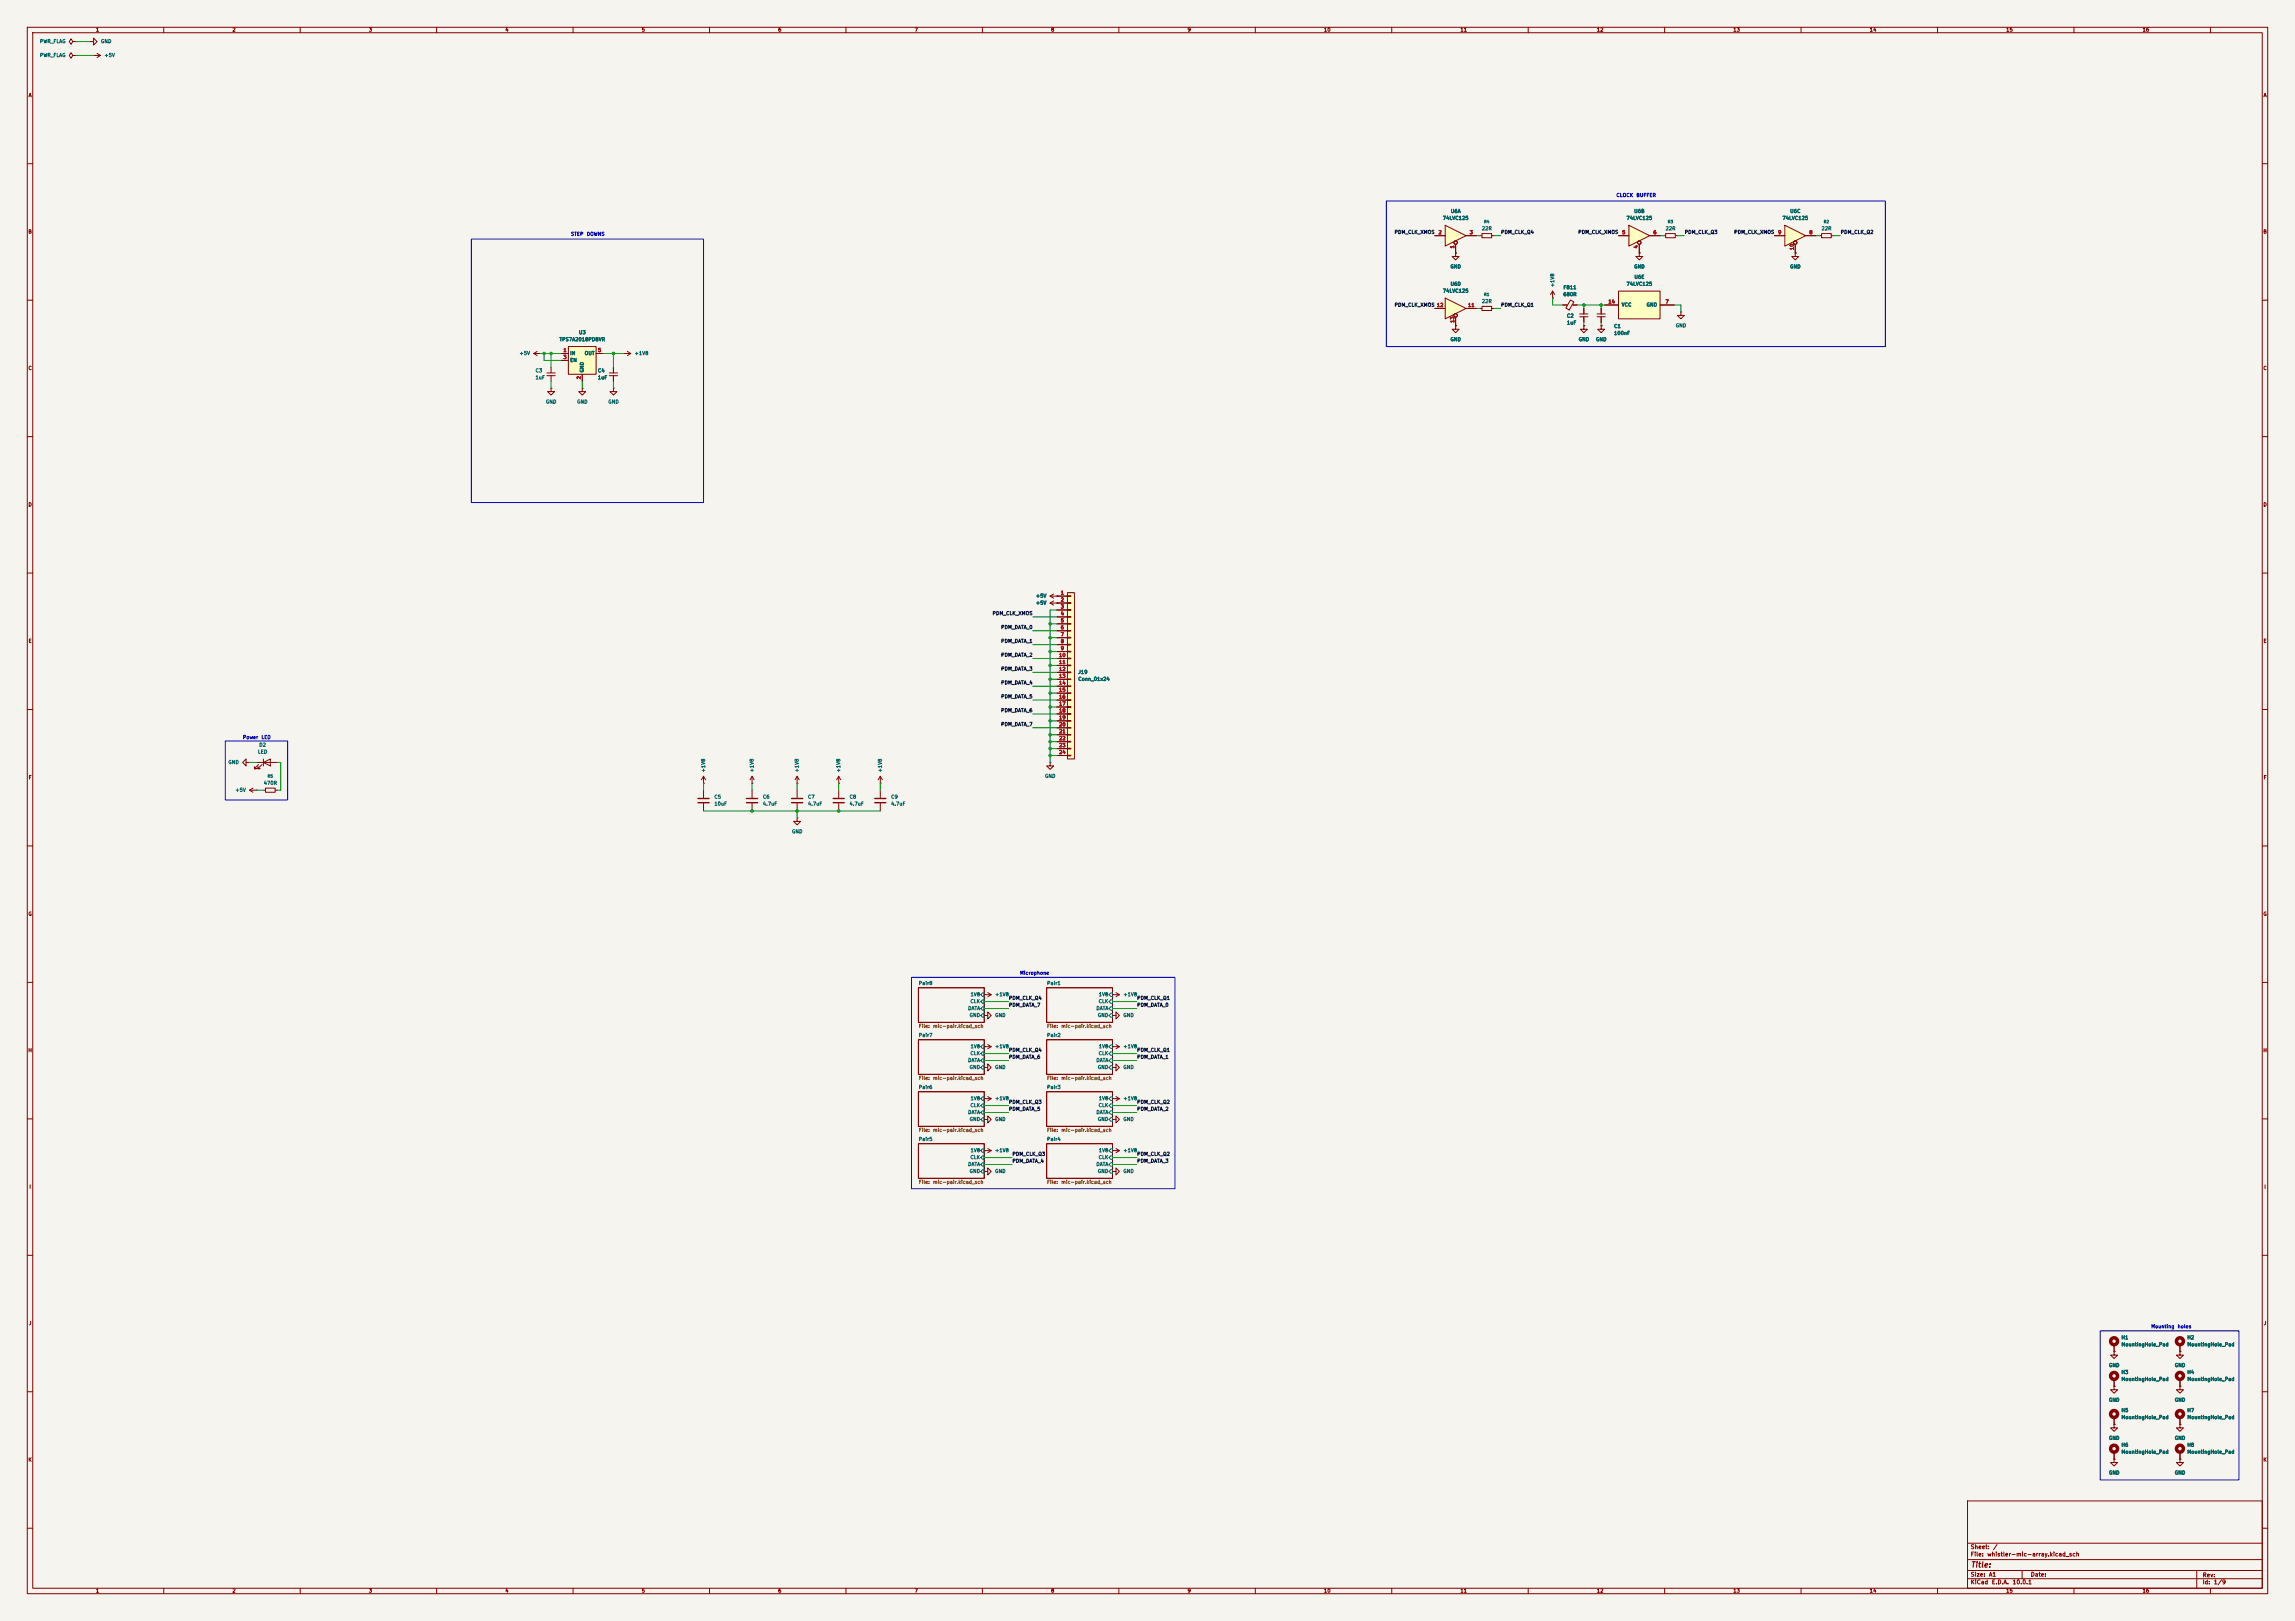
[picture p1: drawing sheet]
<svg xmlns="http://www.w3.org/2000/svg" width="841mm" height="594mm" viewBox="0 0 841 594" stroke-linecap="round" stroke-linejoin="round" font-family="sans-serif">
<defs><g id="words">
<text font-size="2" fill="#840000" x="722" y="574.9">Title:</text>
<g font-size="1.5" fill="#840000">
<text x="722" y="568">Sheet:</text>
<text x="730.2" y="568">/</text>
<text x="722" y="570.7">File:</text>
<text x="728.1" y="570.7">whistler-mic-array.kicad_sch</text>
<text x="722" y="580.9">KiCad</text>
<text x="722" y="578.1">Size:</text>
<text x="728.7" y="578.1">A1</text>
<text x="729.7" y="580.9">E.D.A.</text>
<text x="737.3" y="580.9">10.0.1</text>
<text x="744" y="578.1">Date:</text>
<text x="807" y="578.3">Rev:</text>
<text x="807" y="580.9">Id:</text>
<text x="811.1" y="580.9">1/9</text>
</g>
<g font-size="1.3" fill="#840000">
<text x="35" y="11.9">1</text>
<text x="85" y="11.9">2</text>
<text x="135" y="11.9">3</text>
<text x="185" y="11.9">4</text>
<text x="235" y="11.9">5</text>
<text x="285" y="11.9">6</text>
<text x="335" y="11.9">7</text>
<text x="385" y="11.9">8</text>
<text x="435" y="11.9">9</text>
<text x="485" y="11.9">10</text>
<text x="535" y="11.9">11</text>
<text x="585" y="11.9">12</text>
<text x="635" y="11.9">13</text>
<text x="685" y="11.9">14</text>
<text x="735" y="11.9">15</text>
<text x="785" y="11.9">16</text>
<text x="10.3" y="35.9">A</text>
<text x="829.3" y="35.9">A</text>
<text x="10.3" y="85.9">B</text>
<text x="829.2" y="85.9">B</text>
<text x="10.3" y="135.9">C</text>
<text x="829.2" y="135.9">C</text>
<text x="10.3" y="185.9">D</text>
<text x="829.2" y="185.9">D</text>
<text x="10.3" y="235.9">E</text>
<text x="829.3" y="235.9">E</text>
<text x="10.3" y="285.9">F</text>
<text x="829.3" y="285.9">F</text>
<text x="10.3" y="335.9">G</text>
<text x="829.2" y="335.9">G</text>
<text x="10.2" y="385.9">H</text>
<text x="829.2" y="385.9">H</text>
<text x="10.6" y="435.9">I</text>
<text x="829.6" y="435.9">I</text>
<text x="10.4" y="485.9">J</text>
<text x="829.4" y="485.9">J</text>
<text x="10.3" y="535.9">K</text>
<text x="829.2" y="535.9">K</text>
<text x="35" y="583.9">1</text>
<text x="85" y="583.9">2</text>
<text x="135" y="583.9">3</text>
<text x="185" y="583.9">4</text>
<text x="235" y="583.9">5</text>
<text x="285" y="583.9">6</text>
<text x="335" y="583.9">7</text>
<text x="385" y="583.9">8</text>
<text x="435" y="583.9">9</text>
<text x="485" y="583.9">10</text>
<text x="535" y="583.9">11</text>
<text x="585" y="583.9">12</text>
<text x="635" y="583.9">13</text>
<text x="685" y="583.9">14</text>
<text x="735" y="583.9">15</text>
<text x="785" y="583.9">16</text>
</g>
<g font-size="1.3" fill="#006464">
<text x="14.5" y="16.1">PWR_FLAG</text>
<text x="36.8" y="16.1">GND</text>
<text x="14.5" y="21.2">PWR_FLAG</text>
<text x="38.1" y="21.2">+5V</text>
<text x="528.6" y="80.9">74LVC125</text>
<text x="531.5" y="78.3">U6A</text>
<text x="595.9" y="80.9">74LVC125</text>
<text x="598.7" y="78.3">U6B</text>
<text x="653" y="80.9">74LVC125</text>
<text x="655.9" y="78.3">U6C</text>
<text x="542.9" y="84.7">22R</text>
<text x="610.2" y="84.7">22R</text>
<text x="667.3" y="84.7">22R</text>
<text x="531.4" y="98.7">GND</text>
<text x="598.7" y="98.7">GND</text>
<text x="655.8" y="98.7">GND</text>
<text x="528.6" y="107.5">74LVC125</text>
<text x="531.4" y="105">U6D</text>
<text x="569.8" y="105.4" transform="rotate(-90 569.8 105.4)">+1V8</text>
<text x="572.8" y="106.3">FB11</text>
<text x="595.9" y="105">74LVC125</text>
<text x="598.8" y="102.5">U6E</text>
<text x="542.9" y="111.4">22R</text>
<text x="572.7" y="108.8">680R</text>
<text x="594.1" y="112.6">VCC</text>
<text x="603.2" y="112.6">GND</text>
<text x="574" y="116.7">C2</text>
<text x="574" y="119.2">1uF</text>
<text x="204.9" y="125.3">TPS7A2018PDBVR</text>
<text x="212" y="122.8">U3</text>
<text x="531.4" y="125.3">GND</text>
<text x="578.4" y="125.3">GND</text>
<text x="584.7" y="125.3">GND</text>
<text x="591.3" y="120.5">C1</text>
<text x="591.3" y="123">100nF</text>
<text x="613.9" y="120.2">GND</text>
<text x="190.2" y="130.4">+5V</text>
<text x="208.8" y="130.4">IN</text>
<text x="214.1" y="130.4">OUT</text>
<text x="232.4" y="130.4">+1V8</text>
<text x="196.1" y="136.8">C3</text>
<text x="208.8" y="132.9">EN</text>
<text x="214.2" y="136.7" transform="rotate(-90 214.2 136.7)">GND</text>
<text x="219" y="136.8">C4</text>
<text x="196.1" y="139.3">1uF</text>
<text x="219" y="139.3">1uF</text>
<text x="199.9" y="148.2">GND</text>
<text x="211.3" y="148.2">GND</text>
<text x="222.8" y="148.2">GND</text>
<text x="379.5" y="219.3">+5V</text>
<text x="379.5" y="221.8">+5V</text>
<text x="395" y="249.8">Conn_01x24</text>
<text x="395" y="247.2">J19</text>
<text x="94.9" y="273.9">D2</text>
<text x="83.5" y="280.3">GND</text>
<text x="94.4" y="276.5">LED</text>
<text x="96.5" y="287.9">470R</text>
<text x="258.7" y="283.2" transform="rotate(-90 258.7 283.2)">+1V8</text>
<text x="276.5" y="283.2" transform="rotate(-90 276.5 283.2)">+1V8</text>
<text x="293" y="283.2" transform="rotate(-90 293 283.2)">+1V8</text>
<text x="308.2" y="283.2" transform="rotate(-90 308.2 283.2)">+1V8</text>
<text x="323.4" y="283.2" transform="rotate(-90 323.4 283.2)">+1V8</text>
<text x="382.8" y="285.3">GND</text>
<text x="86.1" y="290.4">+5V</text>
<text x="261.6" y="293">C5</text>
<text x="279.4" y="293">C6</text>
<text x="295.9" y="293">C7</text>
<text x="311.2" y="293">C8</text>
<text x="326.4" y="293">C9</text>
<text x="261.6" y="295.5">10uF</text>
<text x="279.4" y="295.5">4.7uF</text>
<text x="295.9" y="295.5">4.7uF</text>
<text x="311.2" y="295.5">4.7uF</text>
<text x="326.4" y="295.5">4.7uF</text>
<text x="290.1" y="305.7">GND</text>
<text x="336.5" y="361.2">Pair8</text>
<text x="355.5" y="365.4">1V8</text>
<text x="364.5" y="365.4">+1V8</text>
<text x="383.5" y="361.2">Pair1</text>
<text x="402.5" y="365.4">1V8</text>
<text x="411.5" y="365.4">+1V8</text>
<text x="354.6" y="370.4">DATA</text>
<text x="355.4" y="367.9">CLK</text>
<text x="401.6" y="370.4">DATA</text>
<text x="402.4" y="367.9">CLK</text>
<text x="355.1" y="373">GND</text>
<text x="364.5" y="373">GND</text>
<text x="402.1" y="373">GND</text>
<text x="411.5" y="373">GND</text>
<text x="336.5" y="380.3">Pair7</text>
<text x="383.5" y="380.3">Pair2</text>
<text x="354.6" y="389.5">DATA</text>
<text x="355.4" y="386.9">CLK</text>
<text x="355.5" y="384.4">1V8</text>
<text x="364.5" y="384.4">+1V8</text>
<text x="401.6" y="389.5">DATA</text>
<text x="402.4" y="386.9">CLK</text>
<text x="402.5" y="384.4">1V8</text>
<text x="411.5" y="384.4">+1V8</text>
<text x="355.1" y="392">GND</text>
<text x="364.5" y="392">GND</text>
<text x="402.1" y="392">GND</text>
<text x="411.5" y="392">GND</text>
<text x="336.5" y="399.3">Pair6</text>
<text x="383.5" y="399.3">Pair3</text>
<text x="355.4" y="406">CLK</text>
<text x="355.5" y="403.5">1V8</text>
<text x="364.5" y="403.5">+1V8</text>
<text x="402.4" y="406">CLK</text>
<text x="402.5" y="403.5">1V8</text>
<text x="411.5" y="403.5">+1V8</text>
<text x="354.6" y="408.5">DATA</text>
<text x="355.1" y="411.1">GND</text>
<text x="364.5" y="411.1">GND</text>
<text x="401.6" y="408.5">DATA</text>
<text x="402.1" y="411.1">GND</text>
<text x="411.5" y="411.1">GND</text>
<text x="336.5" y="418.4">Pair5</text>
<text x="383.5" y="418.4">Pair4</text>
<text x="355.4" y="425">CLK</text>
<text x="355.5" y="422.5">1V8</text>
<text x="364.5" y="422.5">+1V8</text>
<text x="402.4" y="425">CLK</text>
<text x="402.5" y="422.5">1V8</text>
<text x="411.5" y="422.5">+1V8</text>
<text x="354.6" y="427.6">DATA</text>
<text x="355.1" y="430.1">GND</text>
<text x="364.5" y="430.1">GND</text>
<text x="401.6" y="427.6">DATA</text>
<text x="402.1" y="430.1">GND</text>
<text x="411.5" y="430.1">GND</text>
<text x="777.2" y="491.1">H1</text>
<text x="801.4" y="491.1">H2</text>
<text x="777.2" y="493.6">MountingHole_Pad</text>
<text x="801.4" y="493.6">MountingHole_Pad</text>
<text x="772.7" y="501.2">GND</text>
<text x="777.2" y="503.8">H3</text>
<text x="796.8" y="501.2">GND</text>
<text x="801.4" y="503.8">H4</text>
<text x="777.2" y="506.3">MountingHole_Pad</text>
<text x="801.4" y="506.3">MountingHole_Pad</text>
<text x="772.7" y="513.9">GND</text>
<text x="796.8" y="513.9">GND</text>
<text x="777.2" y="517.8">H5</text>
<text x="777.2" y="520.3">MountingHole_Pad</text>
<text x="801.4" y="517.8">H7</text>
<text x="801.4" y="520.3">MountingHole_Pad</text>
<text x="772.7" y="527.9">GND</text>
<text x="796.8" y="527.9">GND</text>
<text x="777.2" y="530.5">H6</text>
<text x="777.2" y="533">MountingHole_Pad</text>
<text x="801.4" y="530.5">H8</text>
<text x="801.4" y="533">MountingHole_Pad</text>
<text x="772.7" y="540.6">GND</text>
<text x="796.8" y="540.6">GND</text>
</g>
<g font-size="1.3" fill="#0000c2">
<text x="592.2" y="72.5">CLOCK</text>
<text x="599.5" y="72.5">BUFFER</text>
<text x="209.1" y="86.7">STEP</text>
<text x="214.9" y="86.7">DOWNS</text>
<text x="88.9" y="271.1">Power</text>
<text x="95.7" y="271.1">LED</text>
<text x="373.6" y="357.5">Microphone</text>
<text x="788.1" y="487">Mounting</text>
<text x="797.8" y="487">holes</text>
</g>
<g font-size="1.3" fill="#0f0f0f">
<text x="510.9" y="86">PDM_CLK_XMOS</text>
<text x="549.9" y="86">PDM_CLK_Q4</text>
<text x="578.2" y="86">PDM_CLK_XMOS</text>
<text x="617.2" y="86">PDM_CLK_Q3</text>
<text x="635.3" y="86">PDM_CLK_XMOS</text>
<text x="674.4" y="86">PDM_CLK_Q2</text>
<text x="510.9" y="112.7">PDM_CLK_XMOS 12</text>
<text x="549.9" y="112.7">PDM_CLK_Q1</text>
<text x="363.6" y="225.7">PDM_CLK_XMOS</text>
<text x="366.7" y="230.8">PDM_DATA_0</text>
<text x="366.7" y="235.9">PDM_DATA_1</text>
<text x="366.7" y="241">PDM_DATA_2</text>
<text x="366.7" y="251.1">PDM_DATA_4</text>
<text x="366.7" y="246">PDM_DATA_3</text>
<text x="366.7" y="256.2">PDM_DATA_5</text>
<text x="366.7" y="261.3">PDM_DATA_6</text>
<text x="366.7" y="266.3">PDM_DATA_7</text>
<text x="369.6" y="369.2">PDM_DATA_7</text>
<text x="369.6" y="366.7">PDM_CLK_Q4</text>
<text x="416.6" y="369.2">PDM_DATA_0</text>
<text x="416.6" y="366.7">PDM_CLK_Q1</text>
<text x="369.6" y="385.7">PDM_CLK_Q4</text>
<text x="369.6" y="388.3">PDM_DATA_6</text>
<text x="416.6" y="385.7">PDM_CLK_Q1</text>
<text x="416.6" y="388.3">PDM_DATA_1</text>
<text x="369.6" y="404.8">PDM_CLK_Q3</text>
<text x="369.6" y="407.3">PDM_DATA_5</text>
<text x="416.6" y="407.3">PDM_DATA_2</text>
<text x="416.6" y="404.8">PDM_CLK_Q2</text>
<text x="370.8" y="423.8">PDM_CLK_Q3</text>
<text x="416.6" y="423.8">PDM_CLK_Q2</text>
<text x="370.8" y="426.4">PDM_DATA_4</text>
<text x="416.6" y="426.4">PDM_DATA_3</text>
</g>
<g font-size="1.3" fill="#a90000">
<text x="527" y="86.1">2</text>
<text x="538.4" y="86.1">3</text>
<text x="594.3" y="86.1">5</text>
<text x="605.7" y="86.1">6</text>
<text x="651.4" y="86.1">9</text>
<text x="662.9" y="86.1">8</text>
<text x="533.1" y="91.2" transform="rotate(-90 533.1 91.2)">1</text>
<text x="600.5" y="91.2" transform="rotate(-90 600.5 91.2)">4</text>
<text x="657.6" y="91.8" transform="rotate(-90 657.6 91.8)">10</text>
<text x="526.4" y="112.8">12</text>
<text x="537.8" y="112.8">11</text>
<text x="589.2" y="111.5">14</text>
<text x="610.2" y="111.5">7</text>
<text x="533.1" y="118.5" transform="rotate(-90 533.1 118.5)">13</text>
<text x="206.3" y="129.3">1</text>
<text x="206.3" y="131.8">3</text>
<text x="219" y="129.3">5</text>
<text x="213.1" y="139.1" transform="rotate(-90 213.1 139.1)">2</text>
<text x="388.5" y="218.2">1</text>
<text x="388.5" y="220.7">2</text>
<text x="388.5" y="223.3">3</text>
<text x="388.5" y="225.8">4</text>
<text x="388.5" y="228.3">5</text>
<text x="388.5" y="230.9">6</text>
<text x="388.5" y="233.4">7</text>
<text x="388.5" y="236">8</text>
<text x="388.5" y="238.5">9</text>
<text x="387.9" y="241">10</text>
<text x="387.9" y="243.6">11</text>
<text x="387.9" y="246.1">12</text>
<text x="387.9" y="248.7">13</text>
<text x="387.9" y="251.2">14</text>
<text x="387.9" y="253.7">15</text>
<text x="387.9" y="256.3">16</text>
<text x="387.9" y="258.8">17</text>
<text x="387.9" y="261.4">18</text>
<text x="387.9" y="263.9">19</text>
<text x="387.9" y="266.4">20</text>
<text x="387.9" y="269">21</text>
<text x="387.9" y="271.5">22</text>
<text x="387.9" y="274.1">23</text>
<text x="387.9" y="276.6">24</text>
</g>
<g font-size="1.3" fill="#725600">
<text x="336.5" y="377">File:</text>
<text x="341.8" y="377">mic-pair.kicad_sch</text>
<text x="383.5" y="377">File:</text>
<text x="388.8" y="377">mic-pair.kicad_sch</text>
<text x="336.5" y="396">File:</text>
<text x="341.8" y="396">mic-pair.kicad_sch</text>
<text x="383.5" y="396">File:</text>
<text x="388.8" y="396">mic-pair.kicad_sch</text>
<text x="336.5" y="415.1">File:</text>
<text x="341.8" y="415.1">mic-pair.kicad_sch</text>
<text x="383.5" y="415.1">File:</text>
<text x="388.8" y="415.1">mic-pair.kicad_sch</text>
<text x="336.5" y="434.1">File:</text>
<text x="341.8" y="434.1">mic-pair.kicad_sch</text>
<text x="383.5" y="434.1">File:</text>
<text x="388.8" y="434.1">mic-pair.kicad_sch</text>
</g>
<g font-size="1" fill="#006464">
<text x="543.7" y="82">R4</text>
<text x="611" y="82">R3</text>
<text x="668.2" y="82">R2</text>
<text x="543.7" y="108.7">R1</text>
<text x="97.9" y="285.2">R5</text>
</g>
</g></defs>
<path d="M0 0h841v594h-841z" fill="#f5f4ef" stroke="#f5f4ef" stroke-width=".37"/>
<g fill="none" stroke="#840000" stroke-width=".37">
<path d="M10 10h821v574h-821zM12 12h817v570h-817zM60 10v2M110 10v2M160 10v2M210 10v2M260 10v2M310 10v2M360 10v2M410 10v2M460 10v2M510 10v2"/>
<path d="M560 10v2M610 10v2M660 10v2M710 10v2M760 10v2M810 10v2M10 60h2M829 60h2M10 110h2M542.3 113h.8M543.1 112.3h3.5v1.5h-3.5zM546.6 113h.8"/>
<path d="M585.2 115.1h3.1M585.2 116.1h3.1M586.7 119.4v1.2h1.3l-1.3 1.3-1.2-1.3h1.2M586.7 119.4h.1M586.7 113v2.1M586.7 116.1v2M829 110h2M10 160h2M829 160h2M10 210h2M829 210h2M10 260h2"/>
<path d="M829 260h2M275.6 287h.1M275.6 284.5l-.8 1.2M275.6 284.5l.8 1.2M275.6 284.5v2.5M292.1 299.7v1.3h1.3l-1.3 1.3-1.3-1.3h1.3M292.1 299.7h.1M10 310h2M829 310h2M10 360h2M829 360h2M336.5 361.9h24.2v12.7h-24.2z"/>
<path d="M383.5 361.9h24.2v12.7h-24.2zM336.5 381h24.2v12.7h-24.2zM383.5 381h24.2v12.7h-24.2zM10 410h2M336.5 419.1h24.2v12.7h-24.2zM336.5 400h24.2v12.7h-24.2zM383.5 419.1h24.2v12.7h-24.2zM383.5 400h24.2v12.7h-24.2zM829 410h2M10 460h2M829 460h2M10 510h2"/>
<path d="M829 510h2M10 560h2M721 550h108v32h-108zM829 560h2M721 578.5h108M721 575.5h108M721 571.5h108M721 565.5h108M741 575.5v3M805 575.5v6.5M60 582v2M110 582v2"/>
<path d="M160 582v2M210 582v2M260 582v2M310 582v2M360 582v2M410 582v2M460 582v2M510 582v2M560 582v2M610 582v2M660 582v2M710 582v2"/>
<path d="M760 582v2M810 582v2"/>
</g>
<g fill="none" stroke="#006464" stroke-width=".37">
<path d="M360 363.9h.7v1.2h-.7l-.6-.6zM360 366.4h.7v1.3h-.7l-.6-.7zM360 368.9h.7v1.3h-.7l-.6-.6zM360 371.5h.7v1.2h-.7l-.6-.6zM406.4 364.5l.6-.6h.7v1.2h-.7zM407 366.4h.7v1.3h-.7l-.6-.7zM407 368.9h.7v1.3h-.7l-.6-.6zM407 371.5h.7v1.2h-.7l-.6-.6zM359.4 388.6l.6-.6h.7v1.3h-.7zM360 382.9h.7v1.3h-.7l-.6-.7zM360 385.4h.7v1.3h-.7l-.6-.6zM360 390.5h.7v1.3h-.7l-.6-.6z"/>
<path d="M407 382.9h.7v1.3h-.7l-.6-.7zM407 385.4h.7v1.3h-.7l-.6-.6zM407 388h.7v1.3h-.7l-.6-.7zM407 390.5h.7v1.3h-.7l-.6-.6zM360 402h.7v1.2h-.7l-.6-.6zM360 404.5h.7v1.3h-.7l-.6-.7zM360 407h.7v1.3h-.7l-.6-.6zM360 409.6h.7v1.2h-.7l-.6-.6zM406.4 410.2l.6-.6h.7v1.2h-.7zM407 402h.7v1.2h-.7l-.6-.6zM407 404.5h.7v1.3h-.7l-.6-.7zM407 407h.7v1.3h-.7l-.6-.6z"/>
<path d="M360 421h.7v1.3h-.7l-.6-.7zM360 423.5h.7v1.3h-.7l-.6-.6zM360 426.1h.7v1.3h-.7l-.6-.7zM360 428.6h.7v1.3h-.7l-.6-.6zM406.4 421.6l.6-.6h.7v1.3h-.7zM407 423.5h.7v1.3h-.7l-.6-.6zM407 426.1h.7v1.3h-.7l-.6-.7zM407 428.6h.7v1.3h-.7l-.6-.6z"/>
</g>
<path d="M529.6 109.2l7.6 3.8-7.6 3.8z" fill="#ffffc2"/>
<g fill="none" stroke="#840000" stroke-width=".37">
<path d="M525.8 113h3.8M529.6 109.2l7.6 3.8-7.6 3.8zM533.4 116.2v3.2M537.2 113h3.8M384.8 279.4v1.3h1.3l-1.3 1.2-1.3-1.2h1.3M384.8 279.4h.1M292.1 289.6v2.8M292.1 294.4v2.8"/>
<circle cx="533.4" cy="115.6" r=".63"/>
</g>
<path d="M290.1 292.6h4M290.1 294.1h4" fill="none" stroke="#840000" stroke-width=".51"/>
<path d="M654 82.5l7.7 3.9-7.7 3.8z" fill="#ffffc2"/>
<g fill="none" stroke="#840000" stroke-width=".37">
<path d="M650.2 86.4h3.8M654 82.5l7.7 3.9-7.7 3.8zM657.9 89.5v3.2M661.7 86.4h3.8M666.7 86.4h.8M667.5 85.6h3.6v1.5h-3.6zM671.1 86.4h.7M195.6 129.5l1.2 .8M195.6 129.5h2.5M196.8 128.8l-1.2 .7M198.1 129.5h.1M224.8 142.2v1.3h1.3l-1.3 1.3-1.3-1.3h1.3"/>
<path d="M224.8 142.2h.1M384.8 218.4l1.3 .8M384.8 218.4h2.5M386.1 217.7l-1.3 .7M387.3 218.4h.1M384.8 221l1.3 .7M384.8 221h2.5M386.1 220.2l-1.3 .8M387.3 221h.1M257.8 287h.1M257.8 284.5v2.5M257.8 289.6v2.8"/>
<path d="M257.8 294.4v2.8M257.8 284.5l-.8 1.2M257.8 284.5l.8 1.2M307.3 287h.1M307.3 284.5l-.7 1.2M307.3 284.5l.8 1.2M307.3 284.5v2.5M307.3 289.6v2.8M307.3 294.4v2.8M322.6 287h.1M322.6 284.5l-.8 1.2M322.6 284.5l.7 1.2"/>
<path d="M322.6 284.5v2.5M322.6 289.6v2.8M322.6 294.4v2.8M360.7 372.1h1.2v-1.3l1.3 1.3-1.3 1.3v-1.3M360.7 372.1h.1M360.7 364.5h.1M360.7 364.5h2.5M361.9 363.7l1.3 .8M363.2 364.5l-1.3 .8M407.7 364.5h.1M407.7 372.1h1.2v-1.3l1.3 1.3-1.3 1.3v-1.3M407.7 372.1h.1"/>
<path d="M407.7 364.5h2.5M408.9 363.7l1.3 .8M410.2 364.5l-1.3 .8M360.7 383.5h.1M360.7 383.5h2.5M361.9 382.8l1.3 .7M363.2 383.5l-1.3 .8M407.7 383.5h.1M407.7 383.5h2.5M408.9 382.8l1.3 .7M410.2 383.5l-1.3 .8M360.7 402.6h.1"/>
<path d="M360.7 402.6h2.5M361.9 401.8l1.3 .8M363.2 402.6l-1.3 .8M360.7 429.3h1.2v-1.3l1.3 1.3-1.3 1.2v-1.2M360.7 429.3h.1M407.7 429.3h1.2v-1.3l1.3 1.3-1.3 1.2v-1.2M407.7 429.3h.1M798.8 495.3v1.3h1.3l-1.3 1.2-1.2-1.2h1.2M798.8 495.3h.1M798.8 492.8v2.5M798.8 505.5v2.5M798.8 519.4v2.6"/>
<circle cx="657.9" cy="88.9" r=".63"/>
</g>
<path d="M255.8 292.6h4M255.8 294.1h4M305.3 292.6h4.1M305.3 294.1h4.1M320.5 292.6h4.1M320.5 294.1h4.1" fill="none" stroke="#840000" stroke-width=".51"/>
<g fill="none" stroke="#840000" stroke-width="1.3">
<circle cx="798.8" cy="491.5" r="1.27"/>
<circle cx="798.8" cy="504.2" r="1.27"/>
<circle cx="798.8" cy="518.2" r="1.27"/>
</g>
<path d="M208.3 127h10.1v10.2h-10.1z" fill="#ffffc2"/>
<g fill="none" stroke="#840000" stroke-width=".37">
<path d="M33 15.2h1.3v-1.2l1.3 1.2-1.3 1.3v-1.3M33 15.2h.1M35.6 19.6l1.2 .7M34.3 20.3h.1M34.3 20.3h2.5M36.8 20.3l-1.2 .8M200.4 136.7h3.1M200.4 137.7h3.1M201.9 134.6v2.1M201.9 137.7v2M205.7 129.5h2.6M205.7 132.1h2.6"/>
<path d="M208.3 127h10.1v10.2h-10.1zM213.4 137.2v2.5M218.4 129.5h2.6M774.7 495.3v1.3h1.3l-1.3 1.2-1.3-1.2h1.3M774.7 495.3h.1M774.7 492.8v2.5M774.7 508v1.3h1.3l-1.3 1.2-1.3-1.2h1.3M774.7 508h.1M774.7 505.5v2.5M774.7 519.4v2.6M798.8 508v1.3h1.3l-1.3 1.2-1.2-1.2h1.2M798.8 508h.1"/>
<path d="M774.7 522v1.2h1.3l-1.3 1.3-1.3-1.3h1.3M774.7 522h.1M774.7 534.7v1.2h1.3l-1.3 1.3-1.3-1.3h1.3M774.7 534.7h.1M774.7 532.1v2.6M798.8 522v1.2h1.3l-1.3 1.3-1.2-1.3h1.2M798.8 522h.1M798.8 534.7v1.2h1.3l-1.3 1.3-1.2-1.3h1.2M798.8 534.7h.1M798.8 532.1v2.6"/>
</g>
<g fill="none" stroke="#840000" stroke-width="1.3">
<circle cx="774.7" cy="491.5" r="1.27"/>
<circle cx="774.7" cy="504.2" r="1.27"/>
<circle cx="774.7" cy="518.2" r="1.27"/>
<circle cx="774.7" cy="530.9" r="1.27"/>
<circle cx="798.8" cy="530.9" r="1.27"/>
</g>
<path d="M391.2 217.2h2.5v60.9h-2.5z" fill="#ffffc2"/>
<g fill="none" stroke="#840000" stroke-width=".37">
<path d="M26.7 15.2l-.7-1-.6 1 .6 1.1 .7-1.1h1.2M27.9 15.2h.1M26.7 20.3l-.7-1-.6 1 .6 1 .7-1h1.2M27.9 20.3h.1M387.3 218.4h3.9M391.2 217.2h2.5v60.9h-2.5zM391.2 218.3h1.2v.3h-1.2zM387.3 221h3.9M387.3 223.5h3.9M387.3 226.1h3.9M387.3 228.6h3.9M387.3 231.1h3.9"/>
<path d="M387.3 233.7h3.9M387.3 236.2h3.9M387.3 238.8h3.9M391.2 220.9h1.2v.2h-1.2zM391.2 223.4h1.2v.2h-1.2zM391.2 225.9h1.2v.3h-1.2zM391.2 228.5h1.2v.2h-1.2zM391.2 231h1.2v.3h-1.2zM391.2 233.6h1.2v.2h-1.2zM391.2 236.1h1.2v.2h-1.2zM391.2 238.6h1.2v.3h-1.2zM387.3 241.3h3.9"/>
<path d="M387.3 243.8h3.9M387.3 246.4h3.9M387.3 248.9h3.9M387.3 251.5h3.9M387.3 254h3.9M387.3 256.5h3.9M387.3 259.1h3.9M391.2 241.2h1.2v.2h-1.2zM391.2 243.7h1.2v.3h-1.2zM391.2 246.3h1.2v.2h-1.2zM391.2 248.8h1.2v.2h-1.2zM391.2 251.3h1.2v.3h-1.2z"/>
<path d="M391.2 253.9h1.2v.2h-1.2zM391.2 256.4h1.2v.3h-1.2zM391.2 259h1.2v.2h-1.2zM387.3 261.6h3.9M387.3 264.2h3.9M387.3 266.7h3.9M387.3 269.2h3.9M387.3 271.8h3.9M387.3 274.3h3.9M387.3 276.9h3.9M391.2 261.5h1.2v.2h-1.2zM391.2 264h1.2v.3h-1.2z"/>
<path d="M391.2 266.6h1.2v.2h-1.2zM391.2 269.1h1.2v.3h-1.2zM391.2 271.7h1.2v.2h-1.2zM391.2 274.2h1.2v.2h-1.2zM391.2 276.7h1.2v.3h-1.2zM407.7 391.2h1.2v-1.3l1.3 1.3-1.3 1.2v-1.2M407.7 391.2h.1M407.7 402.6h.1M407.7 410.2h1.2v-1.3l1.3 1.3-1.3 1.3v-1.3M407.7 410.2h.1M407.7 402.6h2.5M408.9 401.8l1.3 .8"/>
<path d="M410.2 402.6l-1.3 .8M360.7 421.6h.1M360.7 421.6h2.5M361.9 420.9l1.3 .7M363.2 421.6l-1.3 .8M407.7 421.6h.1M407.7 421.6h2.5M408.9 420.9l1.3 .7M410.2 421.6l-1.3 .8"/>
</g>
<path d="M529.6 82.5l7.6 3.9-7.6 3.8z" fill="#ffffc2"/>
<g fill="none" stroke="#840000" stroke-width=".37">
<path d="M525.8 86.4h3.8M529.6 82.5l7.6 3.9-7.6 3.8zM533.4 92.7v1.3h1.3l-1.3 1.2-1.3-1.2h1.3M533.4 92.7h.1M533.4 89.5v3.2M537.2 86.4h3.8M542.3 86.4h.8M543.1 85.6h3.5v1.5h-3.5zM546.6 86.4h.8"/>
<circle cx="533.4" cy="88.9" r=".63"/>
</g>
<path d="M593.1 106.7h15.2v10.1h-15.2z" fill="#ffffc2"/>
<path d="M657.9 92.7v1.3h1.2l-1.2 1.2-1.3-1.2h1.3M657.9 92.7h.1M588 111.8h5.1M593.1 106.7h15.2v10.1h-15.2zM608.3 111.8h5.1M615.9 114.3v1.3h1.3l-1.3 1.2-1.2-1.2h1.2M615.9 114.3h.1" fill="none" stroke="#840000" stroke-width=".37"/>
<path d="M596.9 82.5l7.6 3.9-7.6 3.8z" fill="#ffffc2"/>
<g fill="none" stroke="#840000" stroke-width=".37">
<path d="M525.8 86.4h3.8M533.4 92.7h.1M533.4 89.5v3.2M537.2 86.4h3.8M593.1 86.4h3.8M596.9 82.5l7.6 3.9-7.6 3.8zM600.7 92.7v1.3h1.3l-1.3 1.2-1.3-1.2h1.3M600.7 92.7h.1M600.7 89.5v3.2M604.5 86.4h3.8M609.6 86.4h.8M610.4 85.6h3.5v1.5h-3.5z"/>
<path d="M613.9 86.4h.8M650.2 86.4h3.8M657.9 92.7h.1M657.9 89.5v3.2M661.7 86.4h3.8M525.8 113h3.8M533.4 119.4v1.2h1.3l-1.3 1.3-1.3-1.3h1.3M533.4 119.4h.1M533.4 116.2v3.2M537.2 113h3.8M569 109.2h.1M569 106.7l-.8 1.2"/>
<path d="M569 106.7l.7 1.2M569 106.7v2.5M572.8 111.8h1.6M575.5 109.9l1.2 .7-1.7 3-1.2-.7zM576.1 111.8h1.7M578.9 115.1h3M578.9 116.1h3M580.4 119.4v1.2h1.3l-1.3 1.3-1.3-1.3h1.3M580.4 119.4h.1M580.4 113v2.1M580.4 116.1v2M586.7 119.4h.1"/>
<path d="M586.7 113v2.1M586.7 116.1v2M588 111.8h5.1M608.3 111.8h5.1M205.7 129.5h2.6M205.7 132.1h2.6M213.4 137.2v2.5M218.4 129.5h2.6M223.3 136.7h3M223.3 137.7h3M224.8 134.6v2.1M224.8 137.7v2"/>
<path d="M228.6 129.5h.1M228.6 129.5h2.5M229.9 128.8l1.2 .7M231.1 129.5l-1.2 .8M201.9 142.2v1.3h1.3l-1.3 1.3-1.2-1.3h1.2M201.9 142.2h.1M213.4 142.2v1.3h1.2l-1.2 1.3-1.3-1.3h1.3M213.4 142.2h.1M387.3 218.4h.1M387.3 218.4h3.9M387.3 221h.1M387.3 221h3.9"/>
<path d="M387.3 223.5h3.9M387.3 226.1h3.9M387.3 228.6h3.9M387.3 231.1h3.9M387.3 233.7h3.9M387.3 236.2h3.9M387.3 238.8h3.9M387.3 241.3h3.9M387.3 243.8h3.9M387.3 246.4h3.9M387.3 248.9h3.9M387.3 251.5h3.9"/>
<path d="M387.3 254h3.9M387.3 256.5h3.9M387.3 259.1h3.9M90.2 279.4v-1.3l-1.3 1.3 1.3 1.3v-1.3h1.2M91.4 279.4h.1M94 279.4h7.6M96.5 279.4l2.6-1.3v2.6zM96.5 278.1v2.6M387.3 261.6h3.9M387.3 264.2h3.9M387.3 266.7h3.9M387.3 269.2h3.9"/>
<path d="M387.3 271.8h3.9M387.3 274.3h3.9M387.3 276.9h3.9M91.4 289.6l1.3 .7M91.4 289.6h2.6M92.7 288.8l-1.3 .8M94 289.6h.1M94.7 280.2l-1.5 1.5h.8h-.8v-.8M96 280.2l-1.5 1.5h.7h-.7v-.8M96.5 289.6h.8M97.3 288.8h3.5v1.5h-3.5zM100.8 289.6h.8"/>
<path d="M275.6 289.6v2.8M275.6 294.4v2.8M292.1 287h.1M292.1 284.5l-.8 1.2M292.1 284.5l.8 1.2M292.1 284.5v2.5M360.7 391.2h1.2v-1.3l1.3 1.3-1.3 1.2v-1.2M360.7 391.2h.1M360.7 410.2h1.2v-1.3l1.3 1.3-1.3 1.3v-1.3M360.7 410.2h.1M774.7 495.3h.1M774.7 492.8v2.5"/>
<path d="M798.8 495.3h.1M798.8 492.8v2.5M774.7 508h.1M774.7 505.5v2.5M774.7 519.4v2.6M798.8 508h.1M798.8 505.5v2.5M798.8 519.4v2.6M774.7 522h.1M774.7 534.7h.1M774.7 532.1v2.6M798.8 522h.1"/>
<path d="M798.8 534.7h.1M798.8 532.1v2.6"/>
<circle cx="533.4" cy="88.9" r=".63"/>
<circle cx="600.7" cy="88.9" r=".63"/>
<circle cx="657.9" cy="88.9" r=".63"/>
<circle cx="533.4" cy="115.6" r=".63"/>
</g>
<path d="M273.6 292.6h4M273.6 294.1h4" fill="none" stroke="#840000" stroke-width=".51"/>
<g fill="none" stroke="#009600" stroke-width=".37">
<path d="M27.9 15.2h5.1M27.9 20.3h6.4M541 86.4h1.3M547.4 86.4h2.5M608.3 86.4h1.3M614.7 86.4h2.5M665.5 86.4h1.2M671.8 86.4h2.6M541 113h1.3M547.4 113h2.5M569 109.2v2.6h3.8M577.8 111.8h10.2"/>
<path d="M580.4 111.8v1.2M580.4 118.1v1.3M586.7 111.8v1.2M586.7 118.1v1.3M613.4 111.8h2.5v2.5M198.1 129.5h7.6M199.4 129.5v2.6h6.3M201.9 129.5v5.1M201.9 139.7v2.5M213.4 139.7v2.5M221 129.5h7.6M224.8 129.5v5.1"/>
<path d="M224.8 139.7v2.5M378.5 236.2h8.8M378.5 226.1h8.8M378.5 231.1h8.8M384.8 238.8h2.5M384.8 228.6h2.5M384.8 233.7h2.5M387.3 223.5h-2.5v55.9M378.5 241.3h8.8M378.5 246.4h8.8M378.5 256.5h8.8M378.5 251.5h8.8"/>
<path d="M384.8 254h2.5M384.8 243.8h2.5M384.8 248.9h2.5M384.8 259.1h2.5M91.4 279.4h2.6M101.6 279.4h1.3v10.2h-1.3M378.5 266.7h8.8M378.5 261.6h8.8M384.8 274.3h2.5M384.8 271.8h2.5M384.8 276.9h2.5M384.8 269.2h2.5"/>
<path d="M384.8 264.2h2.5M94 289.6h2.5M257.8 287v2.6M257.8 297.2h64.8M275.6 287v2.6M292.1 287v2.6M292.1 297.2v2.5M307.3 287v2.6M322.6 287v2.6M360.7 367h8.9M360.7 369.6h8.9M407.7 367h8.9"/>
<path d="M407.7 369.6h8.9M360.7 386.1h8.9M360.7 388.6h8.9M407.7 386.1h8.9M407.7 388.6h8.9M360.7 407.7h8.9M360.7 405.1h8.9M407.7 407.7h8.9M407.7 405.1h8.9M360.7 426.7h10.1M360.7 424.2h10.1M407.7 426.7h8.9"/>
<path d="M407.7 424.2h8.9"/>
</g>
<path d="M508 73.7h182.9v53.3h-182.9zM172.7 87.6h85.1v96.5h-85.1zM82.5 271.5h22.9v21.6h-22.9zM334 358.1h96.5v77.5h-96.5zM769.6 487.7h50.8v54.6h-50.8z" fill="none" stroke="#0000c2" stroke-width=".37"/>
<g fill="#009600" stroke="#009600" stroke-width=".37">
<circle cx="384.8" cy="233.7" r=".46"/>
<circle cx="384.8" cy="228.6" r=".46"/>
<circle cx="580.4" cy="111.8" r=".46"/>
<circle cx="384.8" cy="274.3" r=".46"/>
<circle cx="384.8" cy="271.8" r=".46"/>
<circle cx="384.8" cy="269.2" r=".46"/>
<circle cx="384.8" cy="264.2" r=".46"/>
<circle cx="384.8" cy="259.1" r=".46"/>
<circle cx="384.8" cy="254" r=".46"/>
<circle cx="384.8" cy="276.9" r=".46"/>
<circle cx="586.7" cy="111.8" r=".46"/>
<circle cx="201.9" cy="129.5" r=".46"/>
<circle cx="199.4" cy="129.5" r=".46"/>
<circle cx="292.1" cy="297.2" r=".46"/>
<circle cx="307.3" cy="297.2" r=".46"/>
<circle cx="275.6" cy="297.2" r=".46"/>
<circle cx="384.8" cy="238.8" r=".46"/>
<circle cx="384.8" cy="243.8" r=".46"/>
<circle cx="384.8" cy="248.9" r=".46"/>
<circle cx="224.8" cy="129.5" r=".46"/>
</g>
<use href="#words"/>
</svg>
